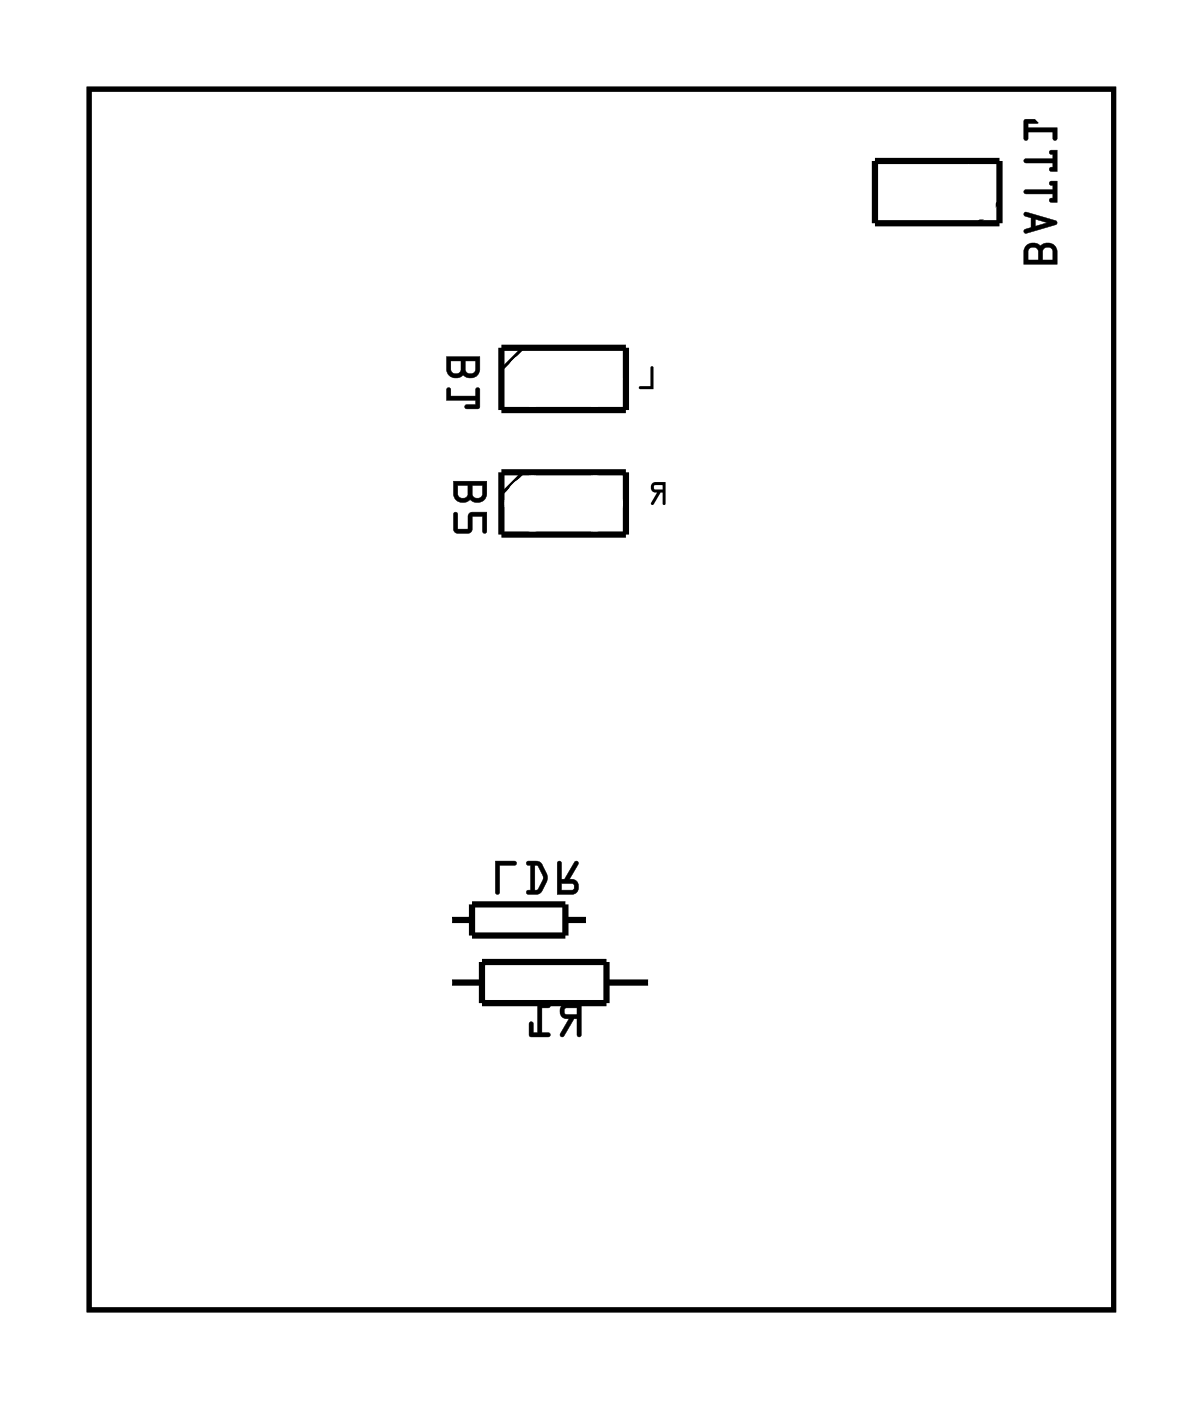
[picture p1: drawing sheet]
<svg xmlns="http://www.w3.org/2000/svg" width="49mm" height="57mm" viewBox="0 0 49 57" stroke-linecap="round" stroke-linejoin="round" font-family="sans-serif">
<path d="M3.6 3.6h41.8v49.8h-41.8z" fill="none" stroke="#000" stroke-width=".2"/>
<path d="M3.6 3.6h41.8v49.8h-41.8z" fill="none" stroke="#000" stroke-width=".04"/>
<g fill="#000">
<path d="M26.6 15h.1v.9h-.6v-.1h.4z"/>
<path d="M18.2 14.5v.6a.39 .39 0 0 0 .3 .3 .39 .39 0 0 0 .4-.1l.3 .1a.36 .36 0 0 0 .4-.3v-.6zM19 14.7h.4v.4a.21 .21 0 0 1-.2 .1 .21 .21 0 0 1-.2-.1zM18.4 14.7h.4v.4a.21 .21 0 0 1-.2 .1 .21 .21 0 0 1-.2-.1zM18.2 15.8v.5h1.2v.2h-.4v.1h.6l-.1-.8-.1 .1v.3h-1v-.3z"/>
<path d="M18.2 14.5v.6a.4 .4 0 0 0 .3 .3 .4 .4 0 0 0 .4-.1l.3 .1a.37 .37 0 0 0 .4-.3v-.6zM18.2 14.5h1.4v.6a.39 .39 0 0 1-.3 .3 .39 .39 0 0 1-.4-.1 .39 .39 0 0 1-.4 .1 .39 .39 0 0 1-.3-.3zM19 14.7h.4v.4a.2 .2 0 0 1-.2 .1 .2 .2 0 0 1-.2-.1zM19 14.7v.4a.22 .22 0 0 0 .2 .2 .22 .22 0 0 0 .2-.2v-.4zM18.4 14.7h.4v.4a.2 .2 0 0 1-.2 .1 .2 .2 0 0 1-.2-.1zM18.4 14.7v.4a.22 .22 0 0 0 .2 .2 .22 .22 0 0 0 .2-.2v-.4zM18.2 15.8v.5h1.2v.2h-.4a.1 .1 0 0 0-.1 .1 .1 .1 0 0 0 .1 .1h.6v-.8a.1 .1 0 0 0-.1-.1 .1 .1 0 0 0-.1 .1v.3h-1v-.3zM18.2 15.8l.2 .1v.3h1v-.3l.1-.1 .1 .8h-.6v-.1h.4v-.2h-1.2z"/>
<path d="M18.5 19.6v.5a.39 .39 0 0 0 .3 .4 .39 .39 0 0 0 .4-.1l.3 .1a.36 .36 0 0 0 .4-.4v-.5zM19.3 19.8h.4v.3a.21 .21 0 0 1-.2 .2 .21 .21 0 0 1-.2-.2zM18.7 19.8h.4v.3a.21 .21 0 0 1-.2 .2 .21 .21 0 0 1-.2-.2zM18.5 20.9v.7l.1 .1h.6l.1-.6h.4v.6h.2v-.8h-.8v.7h-.4v-.7z"/>
<path d="M18.5 19.6v.5a.4 .4 0 0 0 .3 .4 .4 .4 0 0 0 .4-.1l.3 .1a.37 .37 0 0 0 .4-.4v-.5zM18.5 19.6h1.4v.5a.39 .39 0 0 1-.3 .4 .39 .39 0 0 1-.4-.1 .39 .39 0 0 1-.4 .1 .39 .39 0 0 1-.3-.4zM19.3 19.8h.4v.3a.2 .2 0 0 1-.2 .2 .2 .2 0 0 1-.2-.2zM19.3 19.8v.3a.22 .22 0 0 0 .2 .2 .22 .22 0 0 0 .2-.2v-.3zM18.7 19.8h.4v.3a.2 .2 0 0 1-.2 .2 .2 .2 0 0 1-.2-.2zM18.7 19.8v.3a.22 .22 0 0 0 .2 .2 .22 .22 0 0 0 .2-.2v-.3zM18.5 20.9v.7l.1 .2 .6-.1 .1-.6h.4v.6a.1 .1 0 0 0 .1 .1 .1 .1 0 0 0 .1-.1v-.8h-.8v.7h-.4v-.7zM18.5 20.9h.2v.7h.4v-.7h.8l-.1 .8h-.1v-.6h-.4l-.1 .6h-.6l-.1-.1z"/>
<path d="M26.6 15l-.1 .8h-.4v.1h.6v-.9zM26.6 15h.1v.9h-.6v-.1h.4z"/>
<path d="M41.9 10l-.1 .3v.5h1.3v-.5a.39 .39 0 0 0-.2-.4 .39 .39 0 0 0-.5 .1l-.2-.1zM42 10.1h.3l.1 .5h-.5zM42.6 10.1h.3l.1 .5h-.5zM41.8 8.7v.1l.3 .1v.4l-.3 .1v.1l1.3-.4v-.1zM42.2 8.9l.5 .2-.5 .1zM41.8 7.8l.1 .1h1.1v.2h-.2v.1l.3 .1v-.9h-.3v.1l.2 .1v.1zM41.8 6.5l.1 .1h1.1v.2h-.2v.1l.3 .1v-.9l-.3 .1v.1h.2v.2zM41.8 4.9v.8h.1v-.3h1.1v.3h.1v-.5h-1.2v-.2h.4l.1-.1z"/>
<path d="M41.9 10l-.1 .3v.5h1.3v-.5a.4 .4 0 0 0-.2-.4 .4 .4 0 0 0-.5 .1l-.2-.1zM41.9 10l.3-.1 .2 .1a.39 .39 0 0 1 .5-.1 .39 .39 0 0 1 .2 .4v.5h-1.3v-.5zM42 10.1h.3l.1 .5h-.5zM42 10.1l-.1 .5h.5l-.1-.5zM42.6 10.1h.3l.1 .5h-.5zM42.6 10.1l-.1 .5h.5l-.1-.5zM41.8 8.7v.1l.3 .1v.4l-.3 .1v.1l1.3-.4v-.1zM41.8 8.7l1.3 .3v.1l-1.2 .4-.1-.1 .3-.1v-.4l-.3-.1zM42.2 8.9l.5 .2-.5 .1zM42.2 8.9v.3l.6-.1zM41.8 7.8v.1h.1h1.1v.2a.11 .11 0 0 0-.2 0 .11 .11 0 0 0 .1 .2h.2v-.9h-.2a.1 .1 0 0 0-.1 .1 .11 .11 0 0 0 .2 .1v.1zM41.8 7.8l1.2-.1v-.1l-.2-.2h.3v.9l-.3-.1 .2-.1v-.2h-1.1zM41.8 6.5v.1l.1 .1 1.1-.1v.2a.11 .11 0 0 0-.2 .1 .11 .11 0 0 0 .1 .1h.2v-.9h-.2a.1 .1 0 0 0-.1 .1 .11 .11 0 0 0 .2 .1v.2zM41.8 6.5h1.2v-.2l-.2-.1 .3-.1v.9l-.3-.1 .2-.1v-.2h-1.1zM41.8 4.9v.7a.1 .1 0 0 0 .1 .1 .1 .1 0 0 0 .1-.1l-.1-.2h1.1l-.1 .2a.1 .1 0 0 0 .1 .1 .1 .1 0 0 0 .1-.1v-.4h-1.2v-.2h.4a.1 .1 0 0 0 .1 0 .1 .1 0 0 0-.1-.1zM41.8 4.9h.6l-.1 .1h-.4v.2h1.2v.5h-.1v-.3h-1.1v.3h-.1z"/>
<path d="M20.2 35.1v1.3a.1 .1 0 0 0 .1 .1 .1 .1 0 0 0 .1-.1v-1.1h.6a.1 .1 0 0 0 .1-.1 .1 .1 0 0 0-.1-.1zM20.2 35.1h.8l.1 .1-.1 .1h-.6v1.1l-.1 .1-.1-.1zM21.5 35.1v.2h.1v1a.1 .1 0 0 0-.1 .1 .1 .1 0 0 0 .1 .1l.5-.1 .2-.6-.3-.6zM21.5 35.2h.5l.3 .4v.4l-.3 .5-.5-.1v-.1h.2v-1h-.2zM21.8 35.3l.2 .1 .2 .4-.2 .5h-.2zM21.8 35.3v1h.1l.3-.5-.2-.5zM22.8 35.1l-.1 1.4h.6a.32 .32 0 0 0 .3-.4 .32 .32 0 0 0-.4-.2l.4-.6a.1 .1 0 0 0 0-.2 .11 .11 0 0 0-.2 .1l-.4 .7h-.1v-.7zM22.8 35.2h.1v.7h.1l.4-.7h.2l-.4 .7a.31 .31 0 0 1 .4 .2 .31 .31 0 0 1-.3 .4h-.6zM22.9 36l.5 .1v.2h-.5zM22.9 36v.3h.5v-.3z"/>
<path d="M20.2 35.1v1.3l.1 .1 .1-.1v-1.1h.6l.1-.1-.1-.1zM21.5 35.2v.1h.1v1h-.1v.1h.5a.8 .8 0 0 0 .1-1.1l-.1-.2zM21.8 35.3h.2l.2 .5-.3 .5h-.1zM22.8 35.2l-.1 1.3h.6a.32 .32 0 0 0 .3-.4 .32 .32 0 0 0-.4-.2l.4-.7-.1-.1-.5 .8h-.1v-.7zM22.9 36h.5v.3h-.5z"/>
<path d="M26.6 19.7a.22 .22 0 0 0 0 .3 .22 .22 0 0 0 .2 .1l-.2 .5h.1l.2-.5h.1v.4l.1 .1 .1-.9zM26.6 19.7h.6l-.1 .9-.1-.1v-.4h-.1l-.3 .5 .2-.5a.22 .22 0 0 1-.2-.1 .22 .22 0 0 1 0-.3zM26.7 19.8h.3v.2h-.3zM26.7 19.8v.2h.3v-.2z"/>
<path d="M26.6 19.7a.22 .22 0 0 0 0 .3 .22 .22 0 0 0 .2 .1l-.2 .5 .3-.5h.1v.4l.1 .1 .1-.9zM26.7 19.8h.3v.2h-.3z"/>
<path d="M22.9 41a.32 .32 0 0 0 0 .4 .32 .32 0 0 0 .3 .2l-.3 .6 .1 .1 .4-.7h.1v.6l.2 .1v-1.4zM23 41.1h.5v.3h-.4zM21.9 40.9v1.2h-.1v-.4h-.2v.5l.8 .1v-.2h-.3v-1h.3v-.1z"/>
<path d="M22.9 41a.32 .32 0 0 0 0 .4 .32 .32 0 0 0 .3 .2l-.4 .6a.1 .1 0 0 0 .1 .1 .1 .1 0 0 0 .1 0l.4-.7h.1v.6a.1 .1 0 0 0 .1 .1 .1 .1 0 0 0 .1-.1v-1.3h-.6zM22.9 41l.8-.1v1.4l-.2-.1v-.6h-.1l-.4 .7-.1-.1 .3-.6a.31 .31 0 0 1-.3-.2 .31 .31 0 0 1 0-.4zM23.1 41.1h.4v.3h-.4zM23 41.1l.1 .3h.4v-.3zM21.9 40.9v1.2h-.1v-.3a.1 .1 0 0 0-.1-.1 .1 .1 0 0 0-.1 .1v.5h.8a.1 .1 0 0 0 .1-.1 .1 .1 0 0 0-.1-.1h-.3v-1h.3a.1 .1 0 0 0 .1-.1 .1 .1 0 0 0-.1-.1zM21.9 40.9l.5 .1v.1h-.3v1h.3v.2l-.8-.1v-.5h.1l.1 .4h.1z"/>
</g>
<path d="M20.5 14.2h5v2.5h-5zM20.5 19.3h5v2.5h-5zM35.7 6.6h5.1v2.5h-5.1zM18.3 37.5h1M19.3 36.9h3.8v1.3h-3.8zM19.7 39.2h5v1.7h-5zM23.1 37.5h.9M18.3 40.1h1.4M24.7 40.1h1.9" fill="none" stroke="#000" stroke-width=".25"/>
<path d="M21.3 14.2l-.8 .9M21.3 19.3l-.8 .9M40.8 8.2l-.9 .9" fill="none" stroke="#000" stroke-width=".13"/>
<circle cx="7.2" cy="14.7" r=".35" fill="#fff"/>
<circle cx="7.2" cy="14.7" r=".35" fill="none" stroke="#fff" stroke-width=".55"/>
<circle cx="9.7" cy="47.7" r=".35" fill="#fff"/>
<circle cx="9.7" cy="47.7" r=".35" fill="none" stroke="#fff" stroke-width=".55"/>
<circle cx="19.9" cy="32.5" r=".35" fill="#fff"/>
<circle cx="19.9" cy="32.5" r=".35" fill="none" stroke="#fff" stroke-width=".55"/>
<circle cx="27.5" cy="35" r=".35" fill="#fff"/>
<circle cx="27.5" cy="35" r=".35" fill="none" stroke="#fff" stroke-width=".55"/>
<circle cx="25" cy="27.4" r=".35" fill="#fff"/>
<circle cx="25" cy="27.4" r=".35" fill="none" stroke="#fff" stroke-width=".55"/>
<circle cx="42.8" cy="40.1" r=".35" fill="#fff"/>
<circle cx="42.8" cy="40.1" r=".35" fill="none" stroke="#fff" stroke-width=".55"/>
<circle cx="30.1" cy="42.6" r=".35" fill="#fff"/>
<circle cx="30.1" cy="42.6" r=".35" fill="none" stroke="#fff" stroke-width=".55"/>
<circle cx="35.1" cy="39.9" r=".35" fill="#fff"/>
<circle cx="35.1" cy="39.9" r=".35" fill="none" stroke="#fff" stroke-width=".55"/>
<circle cx="27.5" cy="7.1" r=".35" fill="#fff"/>
<circle cx="27.5" cy="7.1" r=".35" fill="none" stroke="#fff" stroke-width=".55"/>
<circle cx="42.8" cy="4.5" r=".35" fill="#fff"/>
<circle cx="42.8" cy="4.5" r=".35" fill="none" stroke="#fff" stroke-width=".55"/>
<circle cx="37.7" cy="14.7" r=".35" fill="#fff"/>
<circle cx="37.7" cy="14.7" r=".35" fill="none" stroke="#fff" stroke-width=".55"/>
<circle cx="40.2" cy="17.2" r=".35" fill="#fff"/>
<circle cx="40.2" cy="17.2" r=".35" fill="none" stroke="#fff" stroke-width=".55"/>
<circle cx="17.4" cy="37.5" r=".7" fill="#fff"/>
<circle cx="17.4" cy="37.5" r=".7" fill="none" stroke="#fff" stroke-width=".76" stroke-linecap="butt"/>
<circle cx="25" cy="37.5" r=".7" fill="#fff"/>
<circle cx="25" cy="37.5" r=".7" fill="none" stroke="#fff" stroke-width=".76" stroke-linecap="butt"/>
<circle cx="17.4" cy="37.5" r=".7" fill="#fff"/>
<circle cx="17.4" cy="37.5" r=".7" fill="none" stroke="#fff" stroke-width=".76" stroke-linecap="butt"/>
<circle cx="25" cy="37.5" r=".7" fill="#fff"/>
<circle cx="25" cy="37.5" r=".7" fill="none" stroke="#fff" stroke-width=".76" stroke-linecap="butt"/>
<circle cx="19.9" cy="9.6" r=".35" fill="#fff"/>
<circle cx="19.9" cy="9.6" r=".35" fill="none" stroke="#fff" stroke-width=".55"/>
<circle cx="27.5" cy="40.1" r=".7" fill="#fff"/>
<circle cx="27.5" cy="40.1" r=".7" fill="none" stroke="#fff" stroke-width=".76" stroke-linecap="butt"/>
<circle cx="17.4" cy="40.1" r=".7" fill="#fff"/>
<circle cx="17.4" cy="40.1" r=".7" fill="none" stroke="#fff" stroke-width=".76" stroke-linecap="butt"/>
<circle cx="27.5" cy="40.1" r=".7" fill="#fff"/>
<circle cx="27.5" cy="40.1" r=".7" fill="none" stroke="#fff" stroke-width=".76" stroke-linecap="butt"/>
<circle cx="17.4" cy="40.1" r=".7" fill="#fff"/>
<circle cx="17.4" cy="40.1" r=".7" fill="none" stroke="#fff" stroke-width=".76" stroke-linecap="butt"/>
<circle cx="14.1" cy="10.4" r=".75" fill="#fff"/>
<circle cx="14.1" cy="10.4" r=".75" fill="none" stroke="#fff" stroke-width=".76" stroke-linecap="butt"/>
<circle cx="14.1" cy="12.9" r=".75" fill="#fff"/>
<circle cx="14.1" cy="12.9" r=".75" fill="none" stroke="#fff" stroke-width=".76" stroke-linecap="butt"/>
<circle cx="14.1" cy="15.5" r=".75" fill="#fff"/>
<circle cx="14.1" cy="15.5" r=".75" fill="none" stroke="#fff" stroke-width=".76" stroke-linecap="butt"/>
<circle cx="14.1" cy="18" r=".75" fill="#fff"/>
<circle cx="14.1" cy="18" r=".75" fill="none" stroke="#fff" stroke-width=".76" stroke-linecap="butt"/>
<circle cx="14.1" cy="20.5" r=".75" fill="#fff"/>
<circle cx="14.1" cy="20.5" r=".75" fill="none" stroke="#fff" stroke-width=".76" stroke-linecap="butt"/>
<circle cx="14.1" cy="23.1" r=".75" fill="#fff"/>
<circle cx="14.1" cy="23.1" r=".75" fill="none" stroke="#fff" stroke-width=".76" stroke-linecap="butt"/>
<circle cx="14.1" cy="25.6" r=".75" fill="#fff"/>
<circle cx="14.1" cy="25.6" r=".75" fill="none" stroke="#fff" stroke-width=".76" stroke-linecap="butt"/>
<circle cx="14.1" cy="28.2" r=".75" fill="#fff"/>
<circle cx="14.1" cy="28.2" r=".75" fill="none" stroke="#fff" stroke-width=".76" stroke-linecap="butt"/>
<circle cx="14.1" cy="30.7" r=".75" fill="#fff"/>
<circle cx="14.1" cy="30.7" r=".75" fill="none" stroke="#fff" stroke-width=".76" stroke-linecap="butt"/>
<circle cx="14.1" cy="33.2" r=".75" fill="#fff"/>
<circle cx="14.1" cy="33.2" r=".75" fill="none" stroke="#fff" stroke-width=".76" stroke-linecap="butt"/>
<circle cx="14.1" cy="35.8" r=".75" fill="#fff"/>
<circle cx="14.1" cy="35.8" r=".75" fill="none" stroke="#fff" stroke-width=".76" stroke-linecap="butt"/>
<circle cx="14.1" cy="38.3" r=".75" fill="#fff"/>
<circle cx="14.1" cy="38.3" r=".75" fill="none" stroke="#fff" stroke-width=".76" stroke-linecap="butt"/>
<circle cx="31.9" cy="10.4" r=".75" fill="#fff"/>
<circle cx="31.9" cy="10.4" r=".75" fill="none" stroke="#fff" stroke-width=".76" stroke-linecap="butt"/>
<circle cx="31.9" cy="12.9" r=".75" fill="#fff"/>
<circle cx="31.9" cy="12.9" r=".75" fill="none" stroke="#fff" stroke-width=".76" stroke-linecap="butt"/>
<circle cx="31.9" cy="15.5" r=".75" fill="#fff"/>
<circle cx="31.9" cy="15.5" r=".75" fill="none" stroke="#fff" stroke-width=".76" stroke-linecap="butt"/>
<circle cx="31.9" cy="18" r=".75" fill="#fff"/>
<circle cx="31.9" cy="18" r=".75" fill="none" stroke="#fff" stroke-width=".76" stroke-linecap="butt"/>
<circle cx="31.9" cy="20.5" r=".75" fill="#fff"/>
<circle cx="31.9" cy="20.5" r=".75" fill="none" stroke="#fff" stroke-width=".76" stroke-linecap="butt"/>
<circle cx="31.9" cy="23.1" r=".75" fill="#fff"/>
<circle cx="31.9" cy="23.1" r=".75" fill="none" stroke="#fff" stroke-width=".76" stroke-linecap="butt"/>
<circle cx="31.9" cy="25.6" r=".75" fill="#fff"/>
<circle cx="31.9" cy="25.6" r=".75" fill="none" stroke="#fff" stroke-width=".76" stroke-linecap="butt"/>
<circle cx="31.9" cy="28.2" r=".75" fill="#fff"/>
<circle cx="31.9" cy="28.2" r=".75" fill="none" stroke="#fff" stroke-width=".76" stroke-linecap="butt"/>
<circle cx="31.9" cy="30.7" r=".75" fill="#fff"/>
<circle cx="31.9" cy="30.7" r=".75" fill="none" stroke="#fff" stroke-width=".76" stroke-linecap="butt"/>
<circle cx="31.9" cy="33.2" r=".75" fill="#fff"/>
<circle cx="31.9" cy="33.2" r=".75" fill="none" stroke="#fff" stroke-width=".76" stroke-linecap="butt"/>
<circle cx="31.9" cy="35.8" r=".75" fill="#fff"/>
<circle cx="31.9" cy="35.8" r=".75" fill="none" stroke="#fff" stroke-width=".76" stroke-linecap="butt"/>
<circle cx="31.9" cy="38.3" r=".75" fill="#fff"/>
<circle cx="31.9" cy="38.3" r=".75" fill="none" stroke="#fff" stroke-width=".76" stroke-linecap="butt"/>
<path d="M14.1 41.9h1.5v1.5h-1.5z" fill="#fff"/>
<path d="M14.1 41.9h1.5v1.5h-1.5z" fill="none" stroke="#fff" stroke-width=".76" stroke-linecap="butt"/>
<circle cx="14.8" cy="42.6" r=".74" fill="#fff"/>
<circle cx="14.8" cy="42.6" r=".74" fill="none" stroke="#fff" stroke-width=".76" stroke-linecap="butt"/>
<circle cx="17.4" cy="42.6" r=".74" fill="#fff"/>
<circle cx="17.4" cy="42.6" r=".74" fill="none" stroke="#fff" stroke-width=".76" stroke-linecap="butt"/>
<circle cx="9.7" cy="12.1" r=".74" fill="#fff"/>
<circle cx="9.7" cy="12.1" r=".74" fill="none" stroke="#fff" stroke-width=".76" stroke-linecap="butt"/>
<circle cx="9.7" cy="9.6" r=".74" fill="#fff"/>
<circle cx="9.7" cy="9.6" r=".74" fill="none" stroke="#fff" stroke-width=".76" stroke-linecap="butt"/>
<circle cx="9.7" cy="7.1" r=".74" fill="#fff"/>
<circle cx="9.7" cy="7.1" r=".74" fill="none" stroke="#fff" stroke-width=".76" stroke-linecap="butt"/>
<circle cx="32.6" cy="47.7" r=".75" fill="#fff"/>
<circle cx="32.6" cy="47.7" r=".75" fill="none" stroke="#fff" stroke-width=".76" stroke-linecap="butt"/>
<circle cx="30.1" cy="47.7" r=".75" fill="#fff"/>
<circle cx="30.1" cy="47.7" r=".75" fill="none" stroke="#fff" stroke-width=".76" stroke-linecap="butt"/>
<circle cx="27.5" cy="47.7" r=".75" fill="#fff"/>
<circle cx="27.5" cy="47.7" r=".75" fill="none" stroke="#fff" stroke-width=".76" stroke-linecap="butt"/>
<circle cx="25" cy="47.7" r=".75" fill="#fff"/>
<circle cx="25" cy="47.7" r=".75" fill="none" stroke="#fff" stroke-width=".76" stroke-linecap="butt"/>
<circle cx="22.4" cy="47.7" r=".75" fill="#fff"/>
<circle cx="22.4" cy="47.7" r=".75" fill="none" stroke="#fff" stroke-width=".76" stroke-linecap="butt"/>
<circle cx="19.9" cy="47.7" r=".75" fill="#fff"/>
<circle cx="19.9" cy="47.7" r=".75" fill="none" stroke="#fff" stroke-width=".76" stroke-linecap="butt"/>
<circle cx="17.4" cy="47.7" r=".75" fill="#fff"/>
<circle cx="17.4" cy="47.7" r=".75" fill="none" stroke="#fff" stroke-width=".76" stroke-linecap="butt"/>
<circle cx="14.8" cy="47.7" r=".75" fill="#fff"/>
<circle cx="14.8" cy="47.7" r=".75" fill="none" stroke="#fff" stroke-width=".76" stroke-linecap="butt"/>
<circle cx="12.3" cy="47.7" r=".75" fill="#fff"/>
<circle cx="12.3" cy="47.7" r=".75" fill="none" stroke="#fff" stroke-width=".76" stroke-linecap="butt"/>
<path d="M39.5 41.9h1.5v1.5h-1.5z" fill="#fff"/>
<path d="M39.5 41.9h1.5v1.5h-1.5z" fill="none" stroke="#fff" stroke-width=".76" stroke-linecap="butt"/>
<circle cx="40.2" cy="42.6" r=".74" fill="#fff"/>
<circle cx="40.2" cy="42.6" r=".74" fill="none" stroke="#fff" stroke-width=".76" stroke-linecap="butt"/>
<circle cx="37.7" cy="42.6" r=".74" fill="#fff"/>
<circle cx="37.7" cy="42.6" r=".74" fill="none" stroke="#fff" stroke-width=".76" stroke-linecap="butt"/>
<circle cx="35.1" cy="42.6" r=".74" fill="#fff"/>
<circle cx="35.1" cy="42.6" r=".74" fill="none" stroke="#fff" stroke-width=".76" stroke-linecap="butt"/>
<path d="M39.5 36.8h1.5v1.5h-1.5z" fill="#fff"/>
<path d="M39.5 36.8h1.5v1.5h-1.5z" fill="none" stroke="#fff" stroke-width=".76" stroke-linecap="butt"/>
<circle cx="40.2" cy="37.5" r=".74" fill="#fff"/>
<circle cx="40.2" cy="37.5" r=".74" fill="none" stroke="#fff" stroke-width=".76" stroke-linecap="butt"/>
<circle cx="37.7" cy="37.5" r=".74" fill="#fff"/>
<circle cx="37.7" cy="37.5" r=".74" fill="none" stroke="#fff" stroke-width=".76" stroke-linecap="butt"/>
<circle cx="35.1" cy="37.5" r=".74" fill="#fff"/>
<circle cx="35.1" cy="37.5" r=".74" fill="none" stroke="#fff" stroke-width=".76" stroke-linecap="butt"/>
<path d="M39.5 31.7h1.5v1.5h-1.5z" fill="#fff"/>
<path d="M39.5 31.7h1.5v1.5h-1.5z" fill="none" stroke="#fff" stroke-width=".76" stroke-linecap="butt"/>
<circle cx="40.2" cy="32.5" r=".74" fill="#fff"/>
<circle cx="40.2" cy="32.5" r=".74" fill="none" stroke="#fff" stroke-width=".76" stroke-linecap="butt"/>
<circle cx="37.7" cy="32.5" r=".74" fill="#fff"/>
<circle cx="37.7" cy="32.5" r=".74" fill="none" stroke="#fff" stroke-width=".76" stroke-linecap="butt"/>
<circle cx="35.1" cy="32.5" r=".74" fill="#fff"/>
<circle cx="35.1" cy="32.5" r=".74" fill="none" stroke="#fff" stroke-width=".76" stroke-linecap="butt"/>
<circle cx="37.7" cy="27.4" r=".57" fill="#fff"/>
<circle cx="37.7" cy="27.4" r=".57" fill="none" stroke="#fff" stroke-width=".76" stroke-linecap="butt"/>
<circle cx="37.7" cy="25.4" r=".57" fill="#fff"/>
<circle cx="37.7" cy="25.4" r=".57" fill="none" stroke="#fff" stroke-width=".76" stroke-linecap="butt"/>
<circle cx="37.7" cy="23.4" r=".57" fill="#fff"/>
<circle cx="37.7" cy="23.4" r=".57" fill="none" stroke="#fff" stroke-width=".76" stroke-linecap="butt"/>
<circle cx="37.7" cy="21.4" r=".57" fill="#fff"/>
<circle cx="37.7" cy="21.4" r=".57" fill="none" stroke="#fff" stroke-width=".76" stroke-linecap="butt"/>
<circle cx="21.7" cy="15.5" r=".74" fill="#fff"/>
<circle cx="21.7" cy="15.5" r=".74" fill="none" stroke="#fff" stroke-width=".76" stroke-linecap="butt"/>
<circle cx="24.3" cy="15.5" r=".74" fill="#fff"/>
<circle cx="24.3" cy="15.5" r=".74" fill="none" stroke="#fff" stroke-width=".76" stroke-linecap="butt"/>
<circle cx="21.7" cy="15.5" r=".74" fill="#fff"/>
<circle cx="21.7" cy="15.5" r=".74" fill="none" stroke="#fff" stroke-width=".76" stroke-linecap="butt"/>
<circle cx="24.3" cy="15.5" r=".74" fill="#fff"/>
<circle cx="24.3" cy="15.5" r=".74" fill="none" stroke="#fff" stroke-width=".76" stroke-linecap="butt"/>
<circle cx="21.7" cy="20.5" r=".75" fill="#fff"/>
<circle cx="21.7" cy="20.5" r=".75" fill="none" stroke="#fff" stroke-width=".76" stroke-linecap="butt"/>
<circle cx="24.3" cy="20.5" r=".75" fill="#fff"/>
<circle cx="24.3" cy="20.5" r=".75" fill="none" stroke="#fff" stroke-width=".76" stroke-linecap="butt"/>
<circle cx="21.7" cy="20.5" r=".75" fill="#fff"/>
<circle cx="21.7" cy="20.5" r=".75" fill="none" stroke="#fff" stroke-width=".76" stroke-linecap="butt"/>
<circle cx="24.3" cy="20.5" r=".75" fill="#fff"/>
<circle cx="24.3" cy="20.5" r=".75" fill="none" stroke="#fff" stroke-width=".76" stroke-linecap="butt"/>
<path d="M38.8 7.1h1.4v1.5h-1.4z" fill="#fff"/>
<path d="M38.8 7.1h1.4v1.5h-1.4z" fill="none" stroke="#fff" stroke-width=".76" stroke-linecap="butt"/>
<circle cx="39.5" cy="7.8" r=".74" fill="#fff"/>
<circle cx="39.5" cy="7.8" r=".74" fill="none" stroke="#fff" stroke-width=".76" stroke-linecap="butt"/>
<circle cx="37" cy="7.8" r=".74" fill="#fff"/>
<circle cx="37" cy="7.8" r=".74" fill="none" stroke="#fff" stroke-width=".76" stroke-linecap="butt"/>
</svg>
